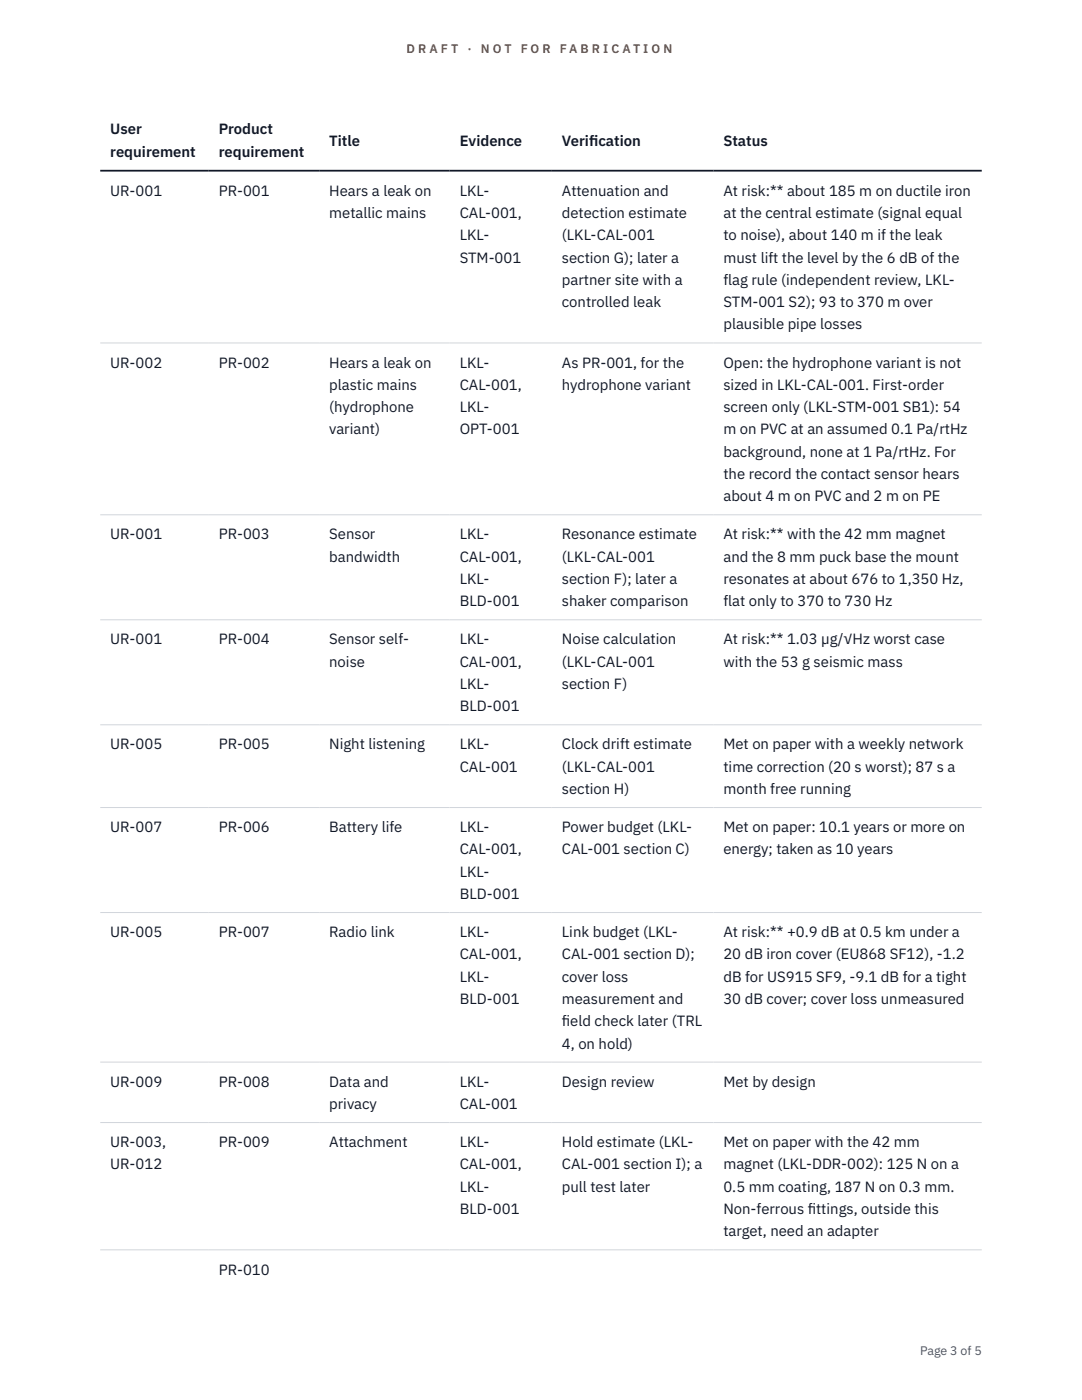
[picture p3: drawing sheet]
<svg xmlns="http://www.w3.org/2000/svg" width="216mm" height="279mm" viewBox="0 0 216 279" stroke-linecap="round" stroke-linejoin="round" font-family="sans-serif">
<defs><g id="words">
<g font-size="3" fill="#111827">
<text x="22" y="26.8">User</text>
<text x="43.7" y="26.8">Product</text>
<text x="65.7" y="29.1">Title</text>
<text x="91.7" y="29.1">Evidence</text>
<text x="112.1" y="29.1">Verif</text>
<text x="117.5" y="29.1">ication</text>
<text x="144.3" y="29.1">Status</text>
<text x="22" y="31.3">requirement</text>
<text x="43.7" y="31.3">requirement</text>
<text x="22" y="39.1">UR-001</text>
<text x="43.7" y="39.1">PR-001</text>
<text x="65.7" y="39.1">Hears a leak on</text>
<text x="91.7" y="39.1">LKL-</text>
<text x="112.1" y="39.1">Attenuation and</text>
<text x="144.3" y="39.1">At risk:** about 185 m on ductile iron</text>
<text x="65.7" y="43.5">metallic mains</text>
<text x="91.7" y="43.5">CAL-001,</text>
<text x="91.7" y="48">LKL-</text>
<text x="112.1" y="43.5">detection estimate</text>
<text x="112.1" y="48">(LKL-CAL-001</text>
<text x="144.3" y="43.5">at the central estimate (signal equal</text>
<text x="144.3" y="48">to noise), about 140 m if the leak</text>
<text x="91.7" y="52.4">STM-001</text>
<text x="112.1" y="52.4">section G); later a</text>
<text x="144.3" y="52.4">must lift the level by the 6 dB of the</text>
<text x="112.1" y="56.9">partner site with a</text>
<text x="144.3" y="56.9">flag rule (independent review, LKL-</text>
<text x="112.1" y="61.3">controlled leak</text>
<text x="144.3" y="61.3">STM-001 S2); 93 to 370 m over</text>
<text x="144.3" y="65.7">plausible pipe losses</text>
<text x="22" y="73.4">UR-002</text>
<text x="43.7" y="73.4">PR-002</text>
<text x="65.7" y="73.4">Hears a leak on</text>
<text x="65.7" y="77.8">plastic mains</text>
<text x="91.7" y="73.4">LKL-</text>
<text x="91.7" y="77.8">CAL-001,</text>
<text x="112.1" y="73.4">As PR-001, for the</text>
<text x="112.1" y="77.8">hydrophone variant</text>
<text x="144.3" y="73.4">Open: the hydrophone variant is not</text>
<text x="144.3" y="77.8">sized in LKL-CAL-001. First-order</text>
<text x="65.7" y="82.3">(hydrophone</text>
<text x="91.7" y="82.3">LKL-</text>
<text x="144.3" y="82.3">screen only (LKL-STM-001 SB1): 54</text>
<text x="65.7" y="86.7">variant)</text>
<text x="91.7" y="86.7">OPT-001</text>
<text x="144.3" y="86.7">m on PVC at an assumed 0.1 Pa/rtHz</text>
<text x="144.3" y="91.1">background, none at 1 Pa/rtHz. For</text>
<text x="144.3" y="95.6">the record the contact sensor hears</text>
<text x="144.3" y="100">about 4 m on PVC and 2 m on PE</text>
<text x="22" y="107.7">UR-001</text>
<text x="43.7" y="107.7">PR-003</text>
<text x="65.7" y="107.7">Sensor</text>
<text x="91.7" y="107.7">LKL-</text>
<text x="112.1" y="107.7">Resonance estimate</text>
<text x="144.3" y="107.7">At risk:** with the 42 mm magnet</text>
<text x="65.7" y="112.1">bandwidth</text>
<text x="91.7" y="112.1">CAL-001,</text>
<text x="112.1" y="112.1">(LKL-CAL-001</text>
<text x="144.3" y="112.1">and the 8 mm puck base the mount</text>
<text x="91.7" y="116.5">LKL-</text>
<text x="112.1" y="116.5">section F); later a</text>
<text x="144.3" y="116.5">resonates at about 676 to 1,350 Hz,</text>
<text x="91.7" y="121">BLD-001</text>
<text x="112.1" y="121">shaker comparison</text>
<text x="144.3" y="121">flat only to 370 to 730 Hz</text>
<text x="22" y="128.6">UR-001</text>
<text x="43.7" y="128.6">PR-004</text>
<text x="65.7" y="128.6">Sensor self-</text>
<text x="91.7" y="128.6">LKL-</text>
<text x="112.1" y="128.6">Noise calculation</text>
<text x="144.3" y="128.6">At risk:** 1.03 µg/√Hz worst case</text>
<text x="65.7" y="133.1">noise</text>
<text x="91.7" y="133.1">CAL-001,</text>
<text x="91.7" y="137.5">LKL-</text>
<text x="112.1" y="133.1">(LKL-CAL-001</text>
<text x="112.1" y="137.5">section F)</text>
<text x="144.3" y="133.1">with the 53 g seismic mass</text>
<text x="91.7" y="142">BLD-001</text>
<text x="22" y="149.6">UR-005</text>
<text x="43.7" y="149.6">PR-005</text>
<text x="65.7" y="149.6">Night listening</text>
<text x="91.7" y="149.6">LKL-</text>
<text x="112.1" y="149.6">Clock drift estimate</text>
<text x="144.3" y="149.6">Met on paper with a weekly network</text>
<text x="91.7" y="154">CAL-001</text>
<text x="112.1" y="154">(LKL-CAL-001</text>
<text x="144.3" y="154">time correction (20 s worst); 87 s a</text>
<text x="112.1" y="158.5">section H)</text>
<text x="144.3" y="158.5">month free running</text>
<text x="22" y="166.1">UR-007</text>
<text x="43.7" y="166.1">PR-006</text>
<text x="65.7" y="166.1">Battery life</text>
<text x="91.7" y="166.1">LKL-</text>
<text x="112.1" y="166.1">Power budget (LKL-</text>
<text x="144.3" y="166.1">Met on paper: 10.1 years or more on</text>
<text x="91.7" y="170.5">CAL-001,</text>
<text x="112.1" y="170.5">CAL-001 section C)</text>
<text x="144.3" y="170.5">energy; taken as 10 years</text>
<text x="91.7" y="175">LKL-</text>
<text x="91.7" y="179.4">BLD-001</text>
<text x="22" y="187">UR-005</text>
<text x="43.7" y="187">PR-007</text>
<text x="65.7" y="187">Radio link</text>
<text x="91.7" y="187">LKL-</text>
<text x="91.7" y="191.5">CAL-001,</text>
<text x="112.1" y="187">Link budget (LKL-</text>
<text x="112.1" y="191.5">CAL-001 section D);</text>
<text x="144.3" y="187">At risk:** +0.9 dB at 0.5 km under a</text>
<text x="144.3" y="191.5">20 dB iron cover (EU868 SF12), -1.2</text>
<text x="91.7" y="195.9">LKL-</text>
<text x="112.1" y="195.9">cover loss</text>
<text x="144.3" y="195.9">dB for US915 SF9, -9.1 dB for a tight</text>
<text x="91.7" y="200.4">BLD-001</text>
<text x="112.1" y="200.4">measurement and</text>
<text x="144.3" y="200.4">30 dB cover; cover loss unmeasured</text>
<text x="112.1" y="204.8">f</text>
<text x="112.1" y="204.8">ield check later (TRL</text>
<text x="112.1" y="209.3">4, on hold)</text>
<text x="22" y="216.9">UR-009</text>
<text x="43.7" y="216.9">PR-008</text>
<text x="65.7" y="216.9">Data and</text>
<text x="65.7" y="221.3">privacy</text>
<text x="91.7" y="216.9">LKL-</text>
<text x="91.7" y="221.3">CAL-001</text>
<text x="112.1" y="216.9">Design review</text>
<text x="144.3" y="216.9">Met by design</text>
<text x="22" y="229">UR-003,</text>
<text x="22" y="233.4">UR-012</text>
<text x="43.7" y="229">PR-009</text>
<text x="65.7" y="229">Attachment</text>
<text x="91.7" y="229">LKL-</text>
<text x="91.7" y="233.4">CAL-001,</text>
<text x="112.1" y="229">Hold estimate (LKL-</text>
<text x="112.1" y="233.4">CAL-001 section I); a</text>
<text x="144.3" y="229">Met on paper with the 42 mm</text>
<text x="144.3" y="233.4">magnet (LKL-DDR-002): 125 N on a</text>
<text x="91.7" y="237.8">LKL-</text>
<text x="112.1" y="237.8">pull test later</text>
<text x="144.3" y="237.8">0.5 mm coating, 187 N on 0.3 mm.</text>
<text x="91.7" y="242.3">BLD-001</text>
<text x="144.3" y="242.3">Non-ferrous f</text>
<text x="161.2" y="242.3">ittings, outside this</text>
<text x="144.3" y="246.7">target, need an adapter</text>
<text x="43.7" y="254.4">PR-010</text>
</g>
<g font-size="2.5" fill="#b45309">
<text x="81.1" y="10.5">D R A F T</text>
<text x="93.3" y="10.5">·</text>
<text x="95.9" y="10.5">N O T</text>
<text x="103.9" y="10.5">F O R</text>
<text x="111.7" y="10.5">F A B R I C A T I O N</text>
</g>
<text font-size="2.5" fill="#4b5563" x="183.6" y="270.3">Page 3 of 5</text>
</g></defs>
<path d="M20 68.4h175.9M20 102.7h175.9M20 123.7h175.9M20 144.7h175.9M20 161.2h175.9M20 182.1h175.9M20 212h175.9M20 224h175.9M20 249.4h175.9" fill="none" stroke="#d1d5db" stroke-width=".2"/>
<path d="M20 34.1h175.9" fill="none" stroke="#111827" stroke-width=".35"/>
<use href="#words"/>
</svg>
